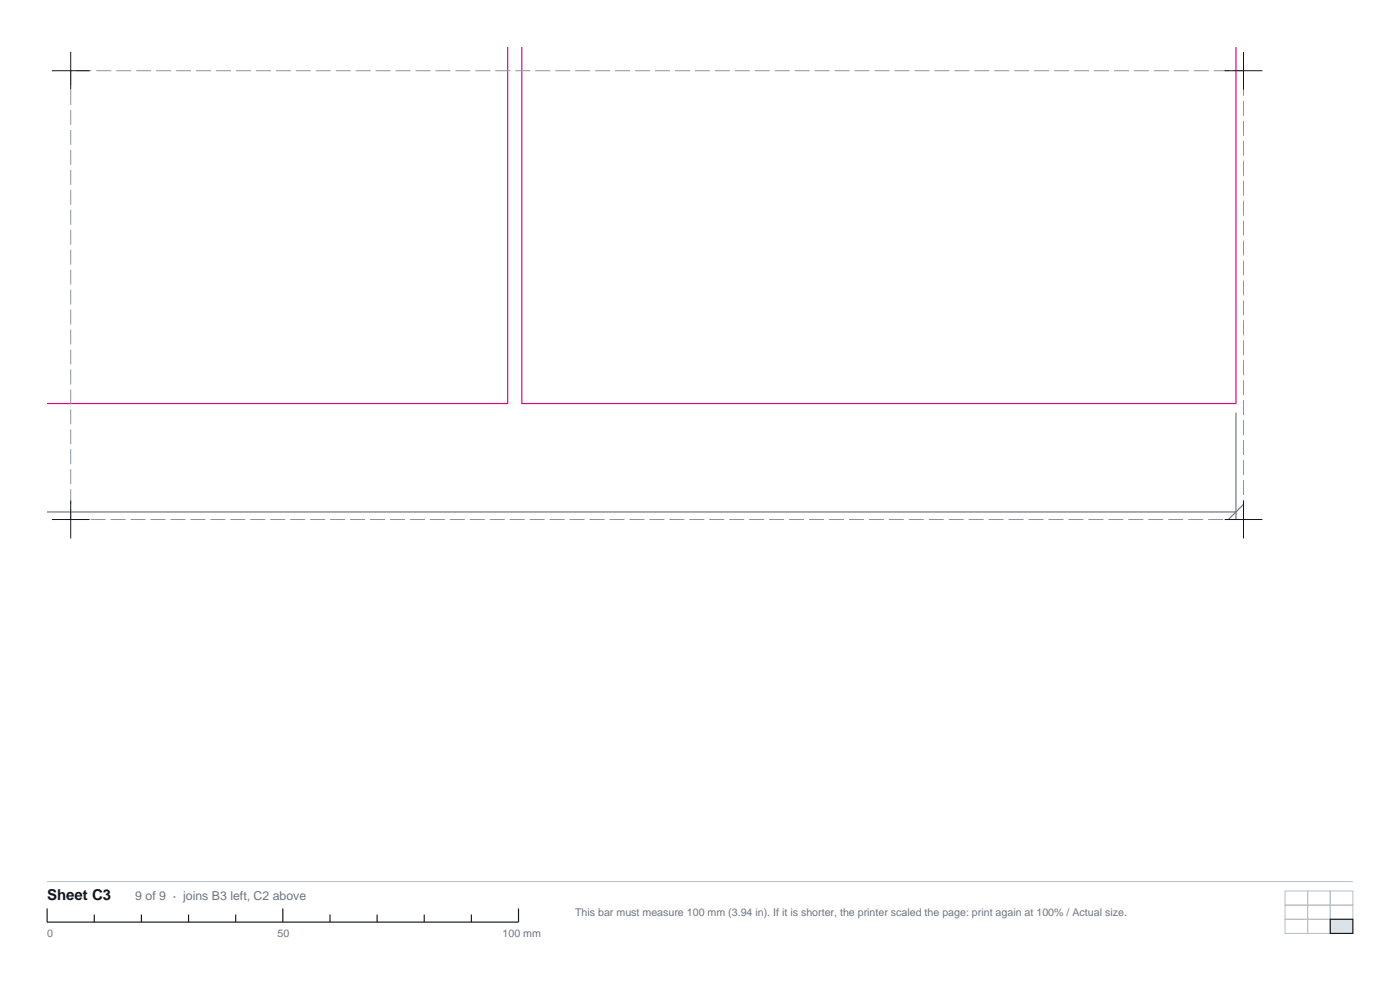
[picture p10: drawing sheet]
<svg xmlns="http://www.w3.org/2000/svg" width="297mm" height="210mm" viewBox="0 0 297 210" stroke-linecap="round" stroke-linejoin="round" font-family="sans-serif">
<defs><g id="words">
<text font-size="3.2" fill="#12171c" x="10" y="191">Sheet C3</text>
<text font-size="2.6" fill="#6b7580" x="28.7" y="191">9 of 9 · joins B3 left, C2 above</text>
<g font-size="2.3" fill="#6b7580">
<text x="122" y="194.2">This bar must measure 100 mm (3.94 in). If it is shorter, the printer scaled the page: print again at 100% / Actual size.</text>
<text x="10" y="198.8">0</text>
<text x="58.9" y="198.8">50</text>
<text x="106.6" y="198.8">100 mm</text>
</g>
</g></defs>
<path d="M262.2 87.6v22.6M10 108.6h252.2M263.8 107l-3.2 3.2" fill="none" stroke="#6b7580" stroke-width=".25"/>
<path d="M107.7 10v75.6h-97.7M110.7 10v75.6h151.5v-75.6" fill="none" stroke="#e6007d" stroke-width=".25"/>
<path d="M15 15h248.8v95.2h-248.8z" fill="none" stroke="#8c949e" stroke-width=".21" stroke-dasharray="3.2 1.1" stroke-linecap="butt"/>
<path d="M11 15h8M15 11v8M259.8 15h8M263.8 11v8M11 110.2h8M15 106.2v8M259.8 110.2h8M263.8 106.2v8" fill="none" stroke="#12171c" stroke-width=".21"/>
<path d="M10 187h277M272.6 189h4.8v3h-4.8zM272.6 192h4.8v3h-4.8zM272.6 195h4.8v3h-4.8zM277.4 189h4.8v3h-4.8zM277.4 192h4.8v3h-4.8zM277.4 195h4.8v3h-4.8zM282.2 189h4.8v3h-4.8zM282.2 192h4.8v3h-4.8z" fill="none" stroke="#b8bfc7" stroke-width=".21"/>
<path d="M10 192.7v2.9h100v-2.9M20 194v1.6M30 194v1.6M40 194v1.6M50 194v1.6M60 192.7v2.9M70 194v1.6M80 194v1.6M90 194v1.6M100 194v1.6" fill="none" stroke="#12171c" stroke-width=".25"/>
<path d="M282.2 195h4.8v3h-4.8z" fill="#dbe3e8" stroke="#12171c" stroke-width=".25"/>
<use href="#words"/>
</svg>
